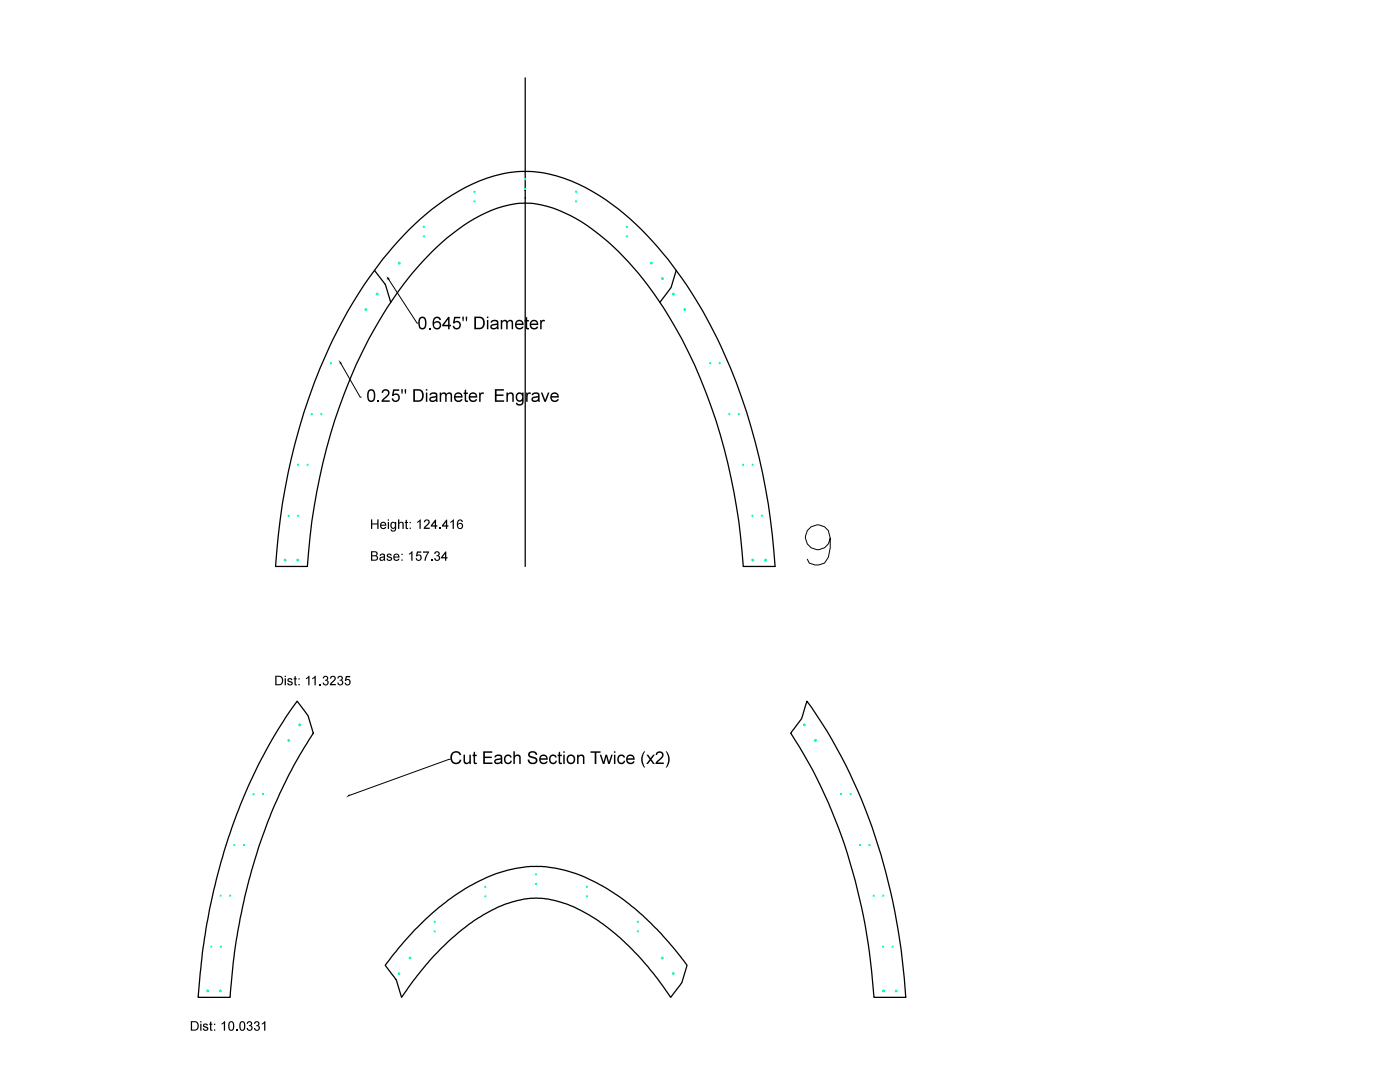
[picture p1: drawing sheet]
<svg xmlns="http://www.w3.org/2000/svg" width="279mm" height="216mm" viewBox="0 0 279 216" stroke-linecap="round" stroke-linejoin="round" font-family="sans-serif">
<path d="M165.7 107.4a2.48 2.48 0 0 1-3.4 2.1 2.48 2.48 0 0 1-1-3.9 2.48 2.48 0 0 1 4 .3l.4 1.5v1.9l-.4 1.9-.8 1.2-1.1 .3h-.8l-1.1-.3-.4-.8" fill="none" stroke="#000" stroke-width=".2"/>
<path d="M104.8 15.5v97.5M104.8 34.2a26.6 26.6 0 0 0-14.7 4.8 62.2 62.2 0 0 0-18.3 19.1 109.6 109.6 0 0 0-15.5 42.5l-.8 6.2-.5 6.2h6.3a112.9 112.9 0 0 1 13-46.7 61.6 61.6 0 0 1 18.2-21.3 22.7 22.7 0 0 1 12.3-4.5M104.8 39.5h.1M104.8 38h.1M148.3 113h6.4" fill="none" stroke="#000" stroke-width=".25"/>
<circle cx="57.6" cy="102.9" r=".13" fill="none" stroke="#0ff" stroke-width=".2"/>
<circle cx="59.5" cy="102.9" r=".13" fill="none" stroke="#0ff" stroke-width=".2"/>
<g fill="none" stroke="#0f0" stroke-width=".2">
<circle cx="56.9" cy="111.8" r=".17"/>
<circle cx="59.4" cy="111.8" r=".17"/>
</g>
<circle cx="59.5" cy="92.8" r=".13" fill="none" stroke="#0ff" stroke-width=".2"/>
<circle cx="61.4" cy="92.8" r=".13" fill="none" stroke="#0ff" stroke-width=".2"/>
<circle cx="62.2" cy="82.6" r=".13" fill="none" stroke="#0ff" stroke-width=".2"/>
<circle cx="64.1" cy="82.6" r=".13" fill="none" stroke="#0ff" stroke-width=".2"/>
<circle cx="66" cy="72.5" r=".13" fill="none" stroke="#0ff" stroke-width=".2"/>
<circle cx="67.9" cy="72.5" r=".13" fill="none" stroke="#0ff" stroke-width=".2"/>
<circle cx="104.8" cy="35.8" r=".13" fill="none" stroke="#0ff" stroke-width=".2"/>
<circle cx="104.8" cy="37.7" r=".13" fill="none" stroke="#0ff" stroke-width=".2"/>
<circle cx="94.7" cy="38.3" r=".13" fill="none" stroke="#0ff" stroke-width=".2"/>
<circle cx="94.7" cy="40.2" r=".13" fill="none" stroke="#0ff" stroke-width=".2"/>
<circle cx="84.6" cy="45.3" r=".13" fill="none" stroke="#0ff" stroke-width=".2"/>
<circle cx="84.6" cy="47.2" r=".13" fill="none" stroke="#0ff" stroke-width=".2"/>
<g fill="none" stroke="#0f0" stroke-width=".2">
<circle cx="75.3" cy="58.7" r=".17"/>
<circle cx="77.5" cy="55.6" r=".17"/>
<circle cx="79.7" cy="52.5" r=".17"/>
<circle cx="73" cy="61.8" r=".17"/>
</g>
<path d="M104.8 34.2a26.6 26.6 0 0 1 14.7 4.8 62.2 62.2 0 0 1 18.3 19.1 109.6 109.6 0 0 1 15.5 42.5l.8 6.2 .6 6.2M104.8 39.5h.1M104.8 38h.1M104.8 40.5a23.2 23.2 0 0 1 13.5 5.3 64.6 64.6 0 0 1 17.8 21.8 114.1 114.1 0 0 1 12.2 45.4" fill="none" stroke="#000" stroke-width=".25"/>
<circle cx="152.1" cy="102.9" r=".13" fill="none" stroke="#0ff" stroke-width=".2"/>
<circle cx="150.2" cy="102.9" r=".13" fill="none" stroke="#0ff" stroke-width=".2"/>
<g fill="none" stroke="#0f0" stroke-width=".2">
<circle cx="150.2" cy="111.8" r=".17"/>
<circle cx="152.8" cy="111.8" r=".17"/>
</g>
<circle cx="150.2" cy="92.8" r=".13" fill="none" stroke="#0ff" stroke-width=".2"/>
<circle cx="148.3" cy="92.8" r=".13" fill="none" stroke="#0ff" stroke-width=".2"/>
<circle cx="147.4" cy="82.6" r=".13" fill="none" stroke="#0ff" stroke-width=".2"/>
<circle cx="145.5" cy="82.6" r=".13" fill="none" stroke="#0ff" stroke-width=".2"/>
<circle cx="143.6" cy="72.5" r=".13" fill="none" stroke="#0ff" stroke-width=".2"/>
<circle cx="141.7" cy="72.5" r=".13" fill="none" stroke="#0ff" stroke-width=".2"/>
<circle cx="115" cy="38.3" r=".13" fill="none" stroke="#0ff" stroke-width=".2"/>
<circle cx="115" cy="40.2" r=".13" fill="none" stroke="#0ff" stroke-width=".2"/>
<circle cx="125.1" cy="45.3" r=".13" fill="none" stroke="#0ff" stroke-width=".2"/>
<circle cx="125.1" cy="47.2" r=".13" fill="none" stroke="#0ff" stroke-width=".2"/>
<g fill="none" stroke="#0f0" stroke-width=".2">
<circle cx="130" cy="52.5" r=".17"/>
<circle cx="132.2" cy="55.6" r=".17"/>
<circle cx="134.4" cy="58.7" r=".17"/>
<circle cx="136.7" cy="61.8" r=".17"/>
</g>
<path d="M74.7 53.9l2.2 2.8 1.1 3.6M135 53.9l-1.1 3.4-2.2 3" fill="none" stroke="#000" stroke-width=".25"/>
<circle cx="42.2" cy="188.9" r=".13" fill="none" stroke="#0ff" stroke-width=".2"/>
<circle cx="44.1" cy="188.9" r=".13" fill="none" stroke="#0ff" stroke-width=".2"/>
<g fill="none" stroke="#0f0" stroke-width=".2">
<circle cx="41.4" cy="197.7" r=".17"/>
<circle cx="44" cy="197.7" r=".17"/>
</g>
<circle cx="44" cy="178.7" r=".13" fill="none" stroke="#0ff" stroke-width=".2"/>
<circle cx="45.9" cy="178.7" r=".13" fill="none" stroke="#0ff" stroke-width=".2"/>
<circle cx="46.8" cy="168.6" r=".13" fill="none" stroke="#0ff" stroke-width=".2"/>
<circle cx="48.7" cy="168.6" r=".13" fill="none" stroke="#0ff" stroke-width=".2"/>
<circle cx="50.6" cy="158.5" r=".13" fill="none" stroke="#0ff" stroke-width=".2"/>
<circle cx="52.5" cy="158.5" r=".13" fill="none" stroke="#0ff" stroke-width=".2"/>
<g fill="none" stroke="#0f0" stroke-width=".2">
<circle cx="57.6" cy="147.7" r=".17"/>
<circle cx="59.8" cy="144.7" r=".17"/>
</g>
<path d="M59.3 139.9l2.1 2.8 1.1 3.6a105.8 105.8 0 0 0-15.8 44.7l-.8 8h-6.4a118.4 118.4 0 0 1 14.9-51.7l2.6-4.2z" fill="none" stroke="#000" stroke-width=".25"/>
<circle cx="107" cy="174.5" r=".13" fill="none" stroke="#0ff" stroke-width=".2"/>
<circle cx="107" cy="176.4" r=".13" fill="none" stroke="#0ff" stroke-width=".2"/>
<circle cx="96.9" cy="177" r=".13" fill="none" stroke="#0ff" stroke-width=".2"/>
<circle cx="96.9" cy="178.9" r=".13" fill="none" stroke="#0ff" stroke-width=".2"/>
<circle cx="86.7" cy="183.9" r=".13" fill="none" stroke="#0ff" stroke-width=".2"/>
<circle cx="86.7" cy="185.8" r=".13" fill="none" stroke="#0ff" stroke-width=".2"/>
<g fill="none" stroke="#0f0" stroke-width=".2">
<circle cx="79.6" cy="194.3" r=".17"/>
<circle cx="81.8" cy="191.2" r=".17"/>
</g>
<circle cx="117.1" cy="177" r=".13" fill="none" stroke="#0ff" stroke-width=".2"/>
<circle cx="117.1" cy="178.9" r=".13" fill="none" stroke="#0ff" stroke-width=".2"/>
<circle cx="127.3" cy="183.9" r=".13" fill="none" stroke="#0ff" stroke-width=".2"/>
<circle cx="127.3" cy="185.8" r=".13" fill="none" stroke="#0ff" stroke-width=".2"/>
<g fill="none" stroke="#0f0" stroke-width=".2">
<circle cx="132.2" cy="191.2" r=".17"/>
<circle cx="134.4" cy="194.3" r=".17"/>
</g>
<path d="M82.8 185.5a42.8 42.8 0 0 1 17.3-11.5 22.6 22.6 0 0 1 17.5 1.5 51.5 51.5 0 0 1 18.1 15.3l1.4 1.8-1.1 3.6-2.1 2.8a53 53 0 0 0-16.8-16.7 18.9 18.9 0 0 0-11-3.1 23.2 23.2 0 0 0-12 4.9 55.5 55.5 0 0 0-14 14.9l-1.1-3.6-2.1-2.8 2.9-3.7z" fill="none" stroke="#000" stroke-width=".25"/>
<circle cx="178.1" cy="188.9" r=".13" fill="none" stroke="#0ff" stroke-width=".2"/>
<circle cx="176.2" cy="188.9" r=".13" fill="none" stroke="#0ff" stroke-width=".2"/>
<g fill="none" stroke="#0f0" stroke-width=".2">
<circle cx="176.3" cy="197.7" r=".17"/>
<circle cx="178.9" cy="197.7" r=".17"/>
</g>
<circle cx="176.3" cy="178.7" r=".13" fill="none" stroke="#0ff" stroke-width=".2"/>
<circle cx="174.4" cy="178.7" r=".13" fill="none" stroke="#0ff" stroke-width=".2"/>
<circle cx="173.5" cy="168.6" r=".13" fill="none" stroke="#0ff" stroke-width=".2"/>
<circle cx="171.6" cy="168.6" r=".13" fill="none" stroke="#0ff" stroke-width=".2"/>
<circle cx="169.8" cy="158.5" r=".13" fill="none" stroke="#0ff" stroke-width=".2"/>
<circle cx="167.9" cy="158.5" r=".13" fill="none" stroke="#0ff" stroke-width=".2"/>
<g fill="none" stroke="#0f0" stroke-width=".2">
<circle cx="160.5" cy="144.7" r=".17"/>
<circle cx="162.7" cy="147.7" r=".17"/>
</g>
<path d="M161 139.9a105 105 0 0 1 17.6 41.9 126.8 126.8 0 0 1 2.2 17.2h-6.3a117 117 0 0 0-10.7-42 101.3 101.3 0 0 0-6-10.7l2.1-2.8z" fill="none" stroke="#000" stroke-width=".25"/>
<g fill="#000">
<path d="M76.4 77.8a.83 .83 0 0 1 1.3 .2 .83 .83 0 0 1-.5 1.2l-.7 .7h1.3v.3h-1.7l.4-.7a1.63 1.63 0 0 0 .9-1.3l-.4-.3a.46 .46 0 0 0-.6 .5h-.2zM78.5 77.7h1.2v.3h-1l-.1 .7a.82 .82 0 0 1 1.1 .4 .82 .82 0 0 1-.5 1.1 .82 .82 0 0 1-1-.7h.3a.55 .55 0 0 0 .8 .3 .55 .55 0 0 0 .1-.9 .55 .55 0 0 0-.9 .1h-.3zM85.6 65.4h.3v.3h-.3zM90.6 63.2h1.3v.3h-1l-.1 .7a.82 .82 0 0 1 1.1 .4 .82 .82 0 0 1-.5 1.1 .82 .82 0 0 1-1.1-.7h.3a.55 .55 0 0 0 .8 .3 .55 .55 0 0 0 .1-.9 .55 .55 0 0 0-.8 .2l-.3-.1zM92.7 77.9l.3-.2v.6h.4v.3h-.4v1.1l.1 .2h.3v.3a.46 .46 0 0 1-.5 0 .46 .46 0 0 1-.2-.5v-1.1h-.2v-.3h.2zM99.9 63.8h.3v.3a.57 .57 0 0 1 .6-.3 .57 .57 0 0 1 .5 .4 .59 .59 0 0 1 .7-.4 .59 .59 0 0 1 .4 .6v1.3h-.3v-1.1a.41 .41 0 0 0-.4-.5 .41 .41 0 0 0-.4 .5v1.1h-.3v-1.2a.43 .43 0 0 0-.5-.4 .43 .43 0 0 0-.3 .7v.9h-.3zM104.9 63.4l.3-.2v.6h.3v.3h-.3v1.1l.1 .2h.2l.1 .3a.46 .46 0 0 1-.5 0 .46 .46 0 0 1-.2-.5v-1.1h-.2v-.3h.2zM107.8 63.8h.3v.3l.2-.2 .3-.1 .2 .1-.1 .3a.4 .4 0 0 0-.5 0 .4 .4 0 0 0-.1 .5v1h-.3zM75.4 79.9h.3v.3h-.3zM87.8 78.3h.2v.3a.57 .57 0 0 1 .6-.3 .57 .57 0 0 1 .5 .3 .59 .59 0 0 1 .7-.3 .59 .59 0 0 1 .4 .6v1.3h-.3v-1.2a.41 .41 0 0 0-.4-.4 .41 .41 0 0 0-.4 .5v1.1h-.3v-1.2a.43 .43 0 0 0-.5-.4 .43 .43 0 0 0-.3 .6v1h-.2zM95.6 78.3h.3v.3l.2-.3h.3l.2 .1-.1 .3a.4 .4 0 0 0-.5 0 .4 .4 0 0 0-.1 .5v1h-.3zM98.8 77.7h1.8v.2h-1.5v.8h1.4v.3h-1.4v.9h1.5v.3h-1.8z"/>
<path d="M101.1 78.3h.3v.3a.63 .63 0 0 1 .7-.3 .63 .63 0 0 1 .4 .7v1.2h-.3v-1.1a.46 .46 0 0 0-.5-.5 .46 .46 0 0 0-.3 .6v1h-.3zM105 78.3h.3v.3l.2-.3h.3l.2 .1-.1 .3a.4 .4 0 0 0-.5 0 .4 .4 0 0 0-.1 .5v1h-.3zM107.9 78.3h.3l.6 1.5 .5-1.5h.4l-.7 1.9h-.4zM74 103.6h.3v.8h1v-.8h.2v1.9h-.2v-.8h-1v.8h-.3zM77.3 110.6l.1-.1a.55 .55 0 0 1 .8 .3l-.3 .1a.23 .23 0 0 0-.2-.3 .23 .23 0 0 0-.2 .4h.1a.53 .53 0 0 1 .6 .7 .53 .53 0 0 1-.9 .1l-.2-.3 .3-.1a.28 .28 0 0 0 .3 .4 .28 .28 0 0 0 .2-.4 .56 .56 0 0 1-.5-.2 .56 .56 0 0 1-.1-.6zM79.4 103.6h.3v.7a.49 .49 0 0 1 .6-.2 .49 .49 0 0 1 .3 .5v.9h-.3v-.8a.33 .33 0 0 0-.4-.4 .33 .33 0 0 0-.2 .5v.7h-.3zM80.9 103.8l.3-.1v.4h.2v.3h-.2v.8l.3 .4a.35 .35 0 0 1-.4-.1 .35 .35 0 0 1-.2-.3v-.8h-.1zM81.6 110.5l.7-.5v1.9h-.2v-1.5l-.5 .3zM83.2 110h.9v.3h-.7l-.1 .4a.62 .62 0 0 1 .9 .7 .62 .62 0 0 1-.9 .5l-.3-.5h.2a.41 .41 0 0 0 .5 .2 .41 .41 0 0 0 .3-.4 .41 .41 0 0 0-.4-.4l-.4 .2h-.2zM83.3 104.1l.7-.5v1.9h-.3v-1.4l-.4 .2zM84.4 110h1.2l-.5 1.2-.1 .7h-.3l.1-.5 .6-1.1h-1zM84.8 103.8a.61 .61 0 0 1 .9 .1 .61 .61 0 0 1-.3 .9l-.5 .5h.9v.2h-1.2l.1-.4a1.17 1.17 0 0 0 .7-1.2h-.4l-.2 .3h-.2z"/>
<path d="M86 111.6h.3v.3h-.3zM86.8 110.1a.51 .51 0 0 1 .8 0 .51 .51 0 0 1-.1 .8 .58 .58 0 0 1 0 1 .58 .58 0 0 1-.9-.5l.3-.1a.36 .36 0 0 0 .4 .4 .36 .36 0 0 0 .3-.5 .36 .36 0 0 0-.5-.2v-.2a.32 .32 0 0 0 .4-.3 .32 .32 0 0 0-.3-.3 .32 .32 0 0 0-.3 .3h-.3zM87.7 105.3h.2v.2h-.2zM89.9 104.1l.7-.5v1.9h-.3v-1.4l-.4 .2zM57.4 135.5l.2-.1a.55 .55 0 0 1 .8 .3h-.3a.23 .23 0 0 0-.3-.2 .23 .23 0 0 0-.1 .3h.1a.53 .53 0 0 1 .6 .7 .53 .53 0 0 1-.9 .2l-.2-.4h.3a.28 .28 0 0 0 .3 .3 .28 .28 0 0 0 .2-.4 .56 .56 0 0 1-.6-.1 .56 .56 0 0 1-.1-.6zM58.8 135l.2-.1v.4h.2v.3h-.2v.8l.3 .4a.35 .35 0 0 1-.4-.1 .35 .35 0 0 1-.1-.3v-.8h-.2zM61.1 135.3l.7-.5v1.9h-.3v-1.4l-.4 .2zM62.3 135.3l.7-.5v1.9h-.2v-1.4l-.5 .2zM63.8 136.5h.2v.2h-.2zM64.6 135a.51 .51 0 0 1 .8 0 .51 .51 0 0 1-.1 .7 .58 .58 0 0 1 0 1 .58 .58 0 0 1-.9-.5h.2a.36 .36 0 0 0 .5 .3 .36 .36 0 0 0 .2-.4 .36 .36 0 0 0-.4-.2v-.3a.31 .31 0 0 0 .4-.2 .31 .31 0 0 0-.4-.4 .31 .31 0 0 0-.3 .4l-.2-.1zM66 135a.61 .61 0 0 1 1 .1 .61 .61 0 0 1-.4 .9l-.5 .5h.9v.2h-1.2l.2-.4a1.17 1.17 0 0 0 .7-1.2h-.4l-.2 .3h-.2zM67.5 135a.51 .51 0 0 1 .8 0 .51 .51 0 0 1-.1 .7 .58 .58 0 0 1 0 1 .58 .58 0 0 1-.9-.5h.3a.36 .36 0 0 0 .4 .3 .36 .36 0 0 0 .3-.4 .36 .36 0 0 0-.5-.2v-.3a.31 .31 0 0 0 .4-.2 .31 .31 0 0 0-.3-.4 .31 .31 0 0 0-.3 .4l-.3-.1z"/>
<path d="M69 134.9h.9v.2h-.7l-.1 .5a.62 .62 0 0 1 .9 .6 .62 .62 0 0 1-.9 .5l-.3-.5h.2a.41 .41 0 0 0 .5 .3 .41 .41 0 0 0 .3-.5 .41 .41 0 0 0-.4-.3l-.3 .2h-.3zM90.3 150.1a1.09 1.09 0 0 1 1.7 .5l-.3 .1a.82 .82 0 0 0-1.1-.4 .82 .82 0 0 0-.4 1.1 .78 .78 0 0 0 .7 .8 .78 .78 0 0 0 .9-.6h.3a1.16 1.16 0 0 1-1.5 .8 1.16 1.16 0 0 1-.7-1.5zM92.5 150.6h.3v1a.46 .46 0 0 0 .5 .6 .46 .46 0 0 0 .4-.6v-1h.3v1.8h-.3v-.3a.62 .62 0 0 1-.8 .4 .62 .62 0 0 1-.4-.8zM94.5 150.1l.3-.2v.7h.3v.3h-.3v1l.1 .3h.2l.1 .3a.46 .46 0 0 1-.5-.1 .46 .46 0 0 1-.2-.5v-1h-.2v-.3h.2zM96.4 149.9h1.8v.3h-1.4v.8h1.4v.3h-1.4v.8h1.5v.3h-1.9zM100.8 150.7a.76 .76 0 0 1 1.3 .4l-.3 .1a.55 .55 0 0 0-.7-.3 .55 .55 0 0 0-.2 .8 .5 .5 0 0 0 .5 .5 .5 .5 0 0 0 .5-.4h.3a.85 .85 0 0 1-1.2 .6 .85 .85 0 0 1-.4-1.2zM102.5 149.9h.3v.9a.64 .64 0 0 1 .7-.2 .64 .64 0 0 1 .4 .7v1.1h-.3v-1.1a.45 .45 0 0 0-.5-.4 .45 .45 0 0 0-.3 .5v1h-.3zM105.6 150.1a1.01 1.01 0 0 1 1.6 .5h-.3a.58 .58 0 0 0-.6-.4 .58 .58 0 0 0-.6 .5l.2 .1a1.42 1.42 0 0 1 1.4 .9 1 1 0 0 1-1.1 .8 1 1 0 0 1-.9-.9h.3a.62 .62 0 0 0 .7 .6 .62 .62 0 0 0 .6-.7l-.3-.1a.94 .94 0 0 1-1.1-1.2zM109.8 150.7a.76 .76 0 0 1 1.3 .4l-.3 .1a.55 .55 0 0 0-.8-.3 .55 .55 0 0 0-.1 .8 .5 .5 0 0 0 .5 .5 .5 .5 0 0 0 .5-.4h.3a.85 .85 0 0 1-1.2 .6 .85 .85 0 0 1-.4-1.2zM111.5 150.1l.3-.2v.7h.3v.3h-.3v1l.1 .3h.2l.1 .3a.46 .46 0 0 1-.6-.1 .46 .46 0 0 1-.1-.5v-1h-.2v-.3h.2zM115.2 150.6h.3v.3a.63 .63 0 0 1 .7-.3 .63 .63 0 0 1 .4 .7v1.1h-.3v-1.1a.46 .46 0 0 0-.5-.5 .46 .46 0 0 0-.3 .6v1h-.3zM117.8 149.9h2.1v.3h-.9v2.2h-.3v-2.2h-.9z"/>
<path d="M119.7 150.6h.3l.4 1.5 .4-1.5h.4l.3 1.4 .5-1.4h.3l-.6 1.8h-.3l-.4-1.4-.4 1.4h-.3zM123.5 150.7a.76 .76 0 0 1 1.2 .4l-.3 .1a.55 .55 0 0 0-.7-.3 .55 .55 0 0 0-.2 .8 .5 .5 0 0 0 .5 .5 .5 .5 0 0 0 .5-.4h.3a.85 .85 0 0 1-1.2 .6 .85 .85 0 0 1-.4-1.2zM128.5 149.9h.3l-.3 .5a2.84 2.84 0 0 0 .3 2.8h-.3a2.54 2.54 0 0 1 0-3.3zM129 150.6h.4l.4 .7 .5-.7h.4l-.7 .9 .7 .9h-.4l-.5-.6-.5 .6h-.3l.7-.9zM131.1 150.1a.83 .83 0 0 1 1.3 .2 .83 .83 0 0 1-.5 1.2l-.7 .6h1.3v.3h-1.7l.4-.6a1.63 1.63 0 0 0 .9-1.3l-.5-.3a.46 .46 0 0 0-.5 .5l-.3-.1zM132.9 149.9h.2a2.54 2.54 0 0 1 0 3.3h-.2a2.87 2.87 0 0 0 0-3.3zM40.6 204.4l.1-.1a.55 .55 0 0 1 .8 .3h-.2a.23 .23 0 0 0-.3-.2 .23 .23 0 0 0-.2 .3l.1 .1a.53 .53 0 0 1 .7 .6 .53 .53 0 0 1-1 .2l-.1-.4h.2a.28 .28 0 0 0 .3 .3 .28 .28 0 0 0 .2-.3 .56 .56 0 0 1-.5-.2 .56 .56 0 0 1-.1-.6zM41.9 203.9l.3-.1v.5h.2v.2h-.2v.8l.2 .4a.35 .35 0 0 1-.4-.1 .35 .35 0 0 1-.1-.3v-.8h-.1zM44.2 204.2l.7-.4v1.9h-.2v-1.5l-.5 .3zM47.1 205.4h.3v.3h-.3zM49.4 203.9a.51 .51 0 0 1 .8 0 .51 .51 0 0 1-.1 .7 .58 .58 0 0 1 0 1 .58 .58 0 0 1-.9-.5h.3a.36 .36 0 0 0 .4 .4 .36 .36 0 0 0 .3-.5 .36 .36 0 0 0-.5-.2v-.2a.31 .31 0 0 0 .4-.3 .31 .31 0 0 0-.3-.4 .31 .31 0 0 0-.3 .4h-.3zM50.9 203.9a.51 .51 0 0 1 .7 0 .51 .51 0 0 1-.1 .7 .58 .58 0 0 1 0 1 .58 .58 0 0 1-.8-.5h.2a.36 .36 0 0 0 .4 .4 .36 .36 0 0 0 .3-.5 .36 .36 0 0 0-.5-.2l.1-.2a.31 .31 0 0 0 .3-.3 .31 .31 0 0 0-.3-.4 .31 .31 0 0 0-.3 .4h-.2z"/>
<path d="M52.3 204.2l.7-.4v1.9h-.3v-1.5l-.4 .3z"/>
<path d="M73.5 77.9a.82 .82 0 0 1 1-.1 .82 .82 0 0 1 .4 .9 1.09 1.09 0 0 1-.8 1.5 1.13 1.13 0 0 1-.8-1.5zM73.7 78.1a1.46 1.46 0 0 0 .2 1.8h.3a1.42 1.42 0 0 0 0-1.9z"/>
<path d="M80.1 77.7h.3l-.1 .9h-.1zM80.8 77.7h.3l-.1 .9h-.2z"/>
<path d="M83.7 63.4a.82 .82 0 0 1 1-.1 .82 .82 0 0 1 .4 .9 1.1 1.1 0 0 1-.8 1.5 1.13 1.13 0 0 1-.8-1.5zM83.9 63.6a1.46 1.46 0 0 0 .3 1.8h.2a1.42 1.42 0 0 0 0-1.9z"/>
<path d="M85 77.7h.3v.2h-.3zM85 78.3h.3v1.9h-.3z"/>
<path d="M85.8 78.5a.85 .85 0 0 1 1.1-.2 .85 .85 0 0 1 .4 1.1l.1 .8h-.3l-.1-.2a.7 .7 0 0 1-.9 .3 .7 .7 0 0 1-.4-.9l.4-.2 .9-.2a.52 .52 0 0 0-.5-.5 .52 .52 0 0 0-.5 .4l-.3-.1zM86 79.5v.1a.55 .55 0 0 0 .6 .3 .55 .55 0 0 0 .4-.6z"/>
<path d="M86.6 63.5a.78 .78 0 0 1 .8-.3 .78 .78 0 0 1 .6 .6l-.3 .1a.56 .56 0 0 0-.7-.4 .56 .56 0 0 0-.4 .7v.2a.82 .82 0 0 1 1.3 0 .82 .82 0 0 1-.2 1.3 .82 .82 0 0 1-1.2-.4l-.2-1.1zM86.6 64.9a.6 .6 0 0 0 1.2 0 .6 .6 0 0 0-1.2 0z"/>
<path d="M89.5 63.2h.2v1.6h.3v.3h-.3v.6h-.3v-.6h-1.1v-.3zM89.4 63.7l-.8 1.1h.8z"/>
<path d="M90.8 78.5a.87 .87 0 0 1 1.1-.1 .87 .87 0 0 1 .4 .9h-1.4a.6 .6 0 0 0 .4 .6 .6 .6 0 0 0 .7-.3l.3 .1a.95 .95 0 0 1-1.4 .3 .95 .95 0 0 1-.1-1.5zM91.1 78.7l-.2 .3h1.1l-.1-.3-.3-.1z"/>
<path d="M92.3 63.2h.3l-.1 .9h-.2zM92.9 63.2h.3v.9h-.2z"/>
<path d="M94.7 63.2h.8a1.26 1.26 0 0 1 1.3 1.2 1.26 1.26 0 0 1-1.2 1.3h-.9zM95 63.5v1.9h.5a.97 .97 0 0 0 .9-1 .97 .97 0 0 0-.9-.9z"/>
<path d="M93.8 78.5a.87 .87 0 0 1 1-.1 .87 .87 0 0 1 .4 .9h-1.4a.6 .6 0 0 0 .5 .6 .6 .6 0 0 0 .7-.3l.2 .1a.95 .95 0 0 1-1.4 .3 .95 .95 0 0 1 0-1.5zM94 78.7l-.2 .3h1.2l-.2-.3-.2-.1z"/>
<path d="M97.2 63.2h.3v.3h-.3zM97.2 63.8h.3v1.9h-.3z"/>
<path d="M98 64a.85 .85 0 0 1 1.1-.2 .85 .85 0 0 1 .4 1.1l.1 .8h-.3l-.1-.2a.7 .7 0 0 1-.9 .3 .7 .7 0 0 1-.4-.8l.4-.3 .9-.2a.52 .52 0 0 0-.5-.4 .52 .52 0 0 0-.5 .3h-.3zM98.2 65.1h-.1a.55 .55 0 0 0 .7 .3 .55 .55 0 0 0 .4-.6z"/>
<path d="M103 64.1a.87 .87 0 0 1 1.1-.2 .87 .87 0 0 1 .4 1h-1.4a.6 .6 0 0 0 .4 .5 .6 .6 0 0 0 .7-.2h.3a.95 .95 0 0 1-1.4 .3 .95 .95 0 0 1-.1-1.4zM103.3 64.2l-.2 .4h1.1l-.1-.3-.3-.2z"/>
<path d="M106 64.1a.87 .87 0 0 1 1-.2 .87 .87 0 0 1 .4 1h-1.4a.6 .6 0 0 0 .5 .5 .6 .6 0 0 0 .6-.2h.3a.95 .95 0 0 1-1.4 .3 .95 .95 0 0 1 0-1.4zM106.2 64.2l-.2 .4h1.1l-.1-.3-.3-.2z"/>
<path d="M106.2 78.5a.85 .85 0 0 1 1.1-.2 .85 .85 0 0 1 .4 1.1l.1 .8h-.3l-.1-.2a.7 .7 0 0 1-.9 .3 .7 .7 0 0 1-.4-.9l.4-.2 .9-.2a.52 .52 0 0 0-.5-.5 .52 .52 0 0 0-.5 .4l-.3-.1zM106.4 79.5v.1a.55 .55 0 0 0 .6 .3 .55 .55 0 0 0 .4-.6z"/>
<path d="M110.1 78.5a.87 .87 0 0 1 1-.1 .87 .87 0 0 1 .4 .9h-1.4a.6 .6 0 0 0 .5 .6 .6 .6 0 0 0 .6-.3l.3 .1a.95 .95 0 0 1-1.4 .3 .95 .95 0 0 1 0-1.5zM110.3 78.7l-.2 .3h1.1l-.1-.3-.2-.1z"/>
<path d="M82.5 77.7h.8a1.26 1.26 0 0 1 1.3 1.2 1.26 1.26 0 0 1-1.2 1.3h-.9zM82.8 77.9v2h.6a.97 .97 0 0 0 .8-1 .97 .97 0 0 0-.9-1z"/>
<path d="M103.2 78.5l.5-.2 .5 .2v-.2h.3v1.6a.8 .8 0 0 1-.6 1 .8 .8 0 0 1-.9-.6l.2 .1a.53 .53 0 0 0 .7 .2 .53 .53 0 0 0 .3-.6 .9 .9 0 0 1-1.2-.3 .9 .9 0 0 1 .2-1.2zM103.3 78.7a.59 .59 0 0 0 0 .9 .59 .59 0 0 0 .8 0 .59 .59 0 0 0 0-.8 .59 .59 0 0 0-.8-.1z"/>
<path d="M74 110h.7a.48 .48 0 0 1 .6 .3 .48 .48 0 0 1-.2 .6 .54 .54 0 0 1 .3 .7 .54 .54 0 0 1-.6 .3h-.8zM74.3 110.2v.6h.4a.32 .32 0 0 0 .4-.3 .32 .32 0 0 0-.4-.3zM74.3 111v.7h.6a.35 .35 0 0 0 .3-.5 .35 .35 0 0 0-.5-.2z"/>
<path d="M75.9 110.6a.6 .6 0 0 1 .7-.1 .6 .6 0 0 1 .2 .8l.1 .6h-.2l-.1-.2a.46 .46 0 0 1-.8 .1 .46 .46 0 0 1 .4-.7l.4-.1a.3 .3 0 0 0-.3-.3 .3 .3 0 0 0-.3 .2h-.2zM76 111.4a.29 .29 0 0 0 .3 .4 .29 .29 0 0 0 .3-.4v-.2z"/>
<path d="M76 104.3a.64 .64 0 0 1 .8-.1 .64 .64 0 0 1 .3 .7h-1a.39 .39 0 0 0 .3 .5 .39 .39 0 0 0 .4-.3l.3 .1a.71 .71 0 0 1-1.1 .2 .71 .71 0 0 1 0-1.1zM76.2 104.4l-.1 .3h.7l-.2-.4z"/>
<path d="M77.4 103.6h.2v.3h-.2zM77.4 104.1h.2v1.4h-.2z"/>
<path d="M78.1 104.2l.5-.1 .2 .2v-.2h.3v1.2a.58 .58 0 0 1-.5 .8 .58 .58 0 0 1-.7-.5l.3 .1a.35 .35 0 0 0 .5 .1 .35 .35 0 0 0 .1-.4 .67 .67 0 0 1-.9-.3 .67 .67 0 0 1 .2-.9zM78.2 104.4v.6l.1 .3a.47 .47 0 0 0 .5-.5 .47 .47 0 0 0-.5-.5z"/>
<path d="M78.7 110.7a.64 .64 0 0 1 .7-.2 .64 .64 0 0 1 .3 .8h-1a.39 .39 0 0 0 .3 .4 .39 .39 0 0 0 .5-.2h.2a.71 .71 0 0 1-1.1 .3 .71 .71 0 0 1 .1-1.1zM78.8 110.8l-.1 .2h.8l-.2-.3z"/>
<path d="M80.1 110.5h.3v.2h-.3zM80.1 111.6h.3v.3h-.3z"/>
<path d="M81.7 104.1h.3v.3h-.3zM81.7 105.3h.3v.2h-.3z"/>
<path d="M86.9 103.7h.1v1.1h.3v.3h-.3v.4h-.2v-.4h-.8v-.3zM86.8 104.2l-.5 .6h.5z"/>
<path d="M88.9 110h.2v1.2h.2v.2h-.2v.5h-.3v-.5h-.8v-.2zM88.8 110.5l-.5 .7h.5z"/>
<path d="M89.1 103.7h.1v1.1h.3v.3h-.3v.4h-.2v-.4h-.8v-.3zM89 104.2l-.5 .6h.5z"/>
<path d="M91.4 103.9l.4-.3a.52 .52 0 0 1 .6 .5h-.3a.36 .36 0 0 0-.4-.2 .36 .36 0 0 0-.3 .4v.3a.61 .61 0 0 1 .9 0 .61 .61 0 0 1-.1 .9 .61 .61 0 0 1-.8-.1l-.2-.7zM91.4 105a.41 .41 0 0 0 .8 0 .41 .41 0 0 0-.8 0z"/>
<path d="M54.9 134.8h.7a.95 .95 0 0 1 .9 1 .95 .95 0 0 1-.9 .9h-.7zM55.2 135.1v1.4h.4a.74 .74 0 0 0 .7-.7 .74 .74 0 0 0-.7-.7z"/>
<path d="M56.8 134.8h.3v.3h-.3zM56.8 135.3h.3v1.4h-.3z"/>
<path d="M59.6 135.3h.2v.3h-.2zM59.6 136.5h.2v.2h-.2z"/>
<path d="M98.8 150.8a.85 .85 0 0 1 1.1-.2 .85 .85 0 0 1 .3 1l.1 .8h-.3l-.1-.2a.7 .7 0 0 1-.8 .3 .7 .7 0 0 1-.4-.8l.4-.3 .8-.1a.52 .52 0 0 0-.4-.5 .52 .52 0 0 0-.6 .3h-.2zM99 151.8l-.1 .1a.55 .55 0 0 0 .7 .3 .55 .55 0 0 0 .3-.6z"/>
<path d="M107.8 150.8a.87 .87 0 0 1 1.1-.2 .87 .87 0 0 1 .4 1h-1.4a.6 .6 0 0 0 .4 .6 .6 .6 0 0 0 .7-.3h.3a.95 .95 0 0 1-1.4 .4 .95 .95 0 0 1-.1-1.5zM108.1 151l-.2 .3h1.1l-.1-.3-.3-.1z"/>
<path d="M112.4 149.9h.3v.3h-.3zM112.4 150.6h.3v1.8h-.3z"/>
<path d="M113.4 150.8a.92 .92 0 0 1 1.3 .1 .92 .92 0 0 1-.2 1.3 .92 .92 0 0 1-1.3-.2l-.1-.8zM113.5 151a.63 .63 0 0 0 0 1 .63 .63 0 0 0 .9-.1 .63 .63 0 0 0 0-.9 .63 .63 0 0 0-.9 0z"/>
<path d="M122.5 149.9h.3v.3h-.3zM122.5 150.6h.3v1.8h-.3z"/>
<path d="M125.2 150.8a.87 .87 0 0 1 1-.2 .87 .87 0 0 1 .5 1h-1.5a.6 .6 0 0 0 .5 .6 .6 .6 0 0 0 .7-.3h.3a.95 .95 0 0 1-1.5 .4 .95 .95 0 0 1 0-1.5zM125.4 151l-.2 .3h1.2l-.2-.3-.2-.1z"/>
<path d="M38.1 203.8h.6a.95 .95 0 0 1 1 .9 .95 .95 0 0 1-.9 1h-.7zM38.3 204v1.4h.4a.74 .74 0 0 0 .7-.7 .74 .74 0 0 0-.7-.7z"/>
<path d="M40 203.8h.2v.2h-.2zM40 204.3h.2v1.4h-.2z"/>
<path d="M42.7 204.3h.3v.2h-.3zM42.7 205.4h.3v.3h-.3z"/>
<path d="M45.8 203.9a.67 .67 0 0 1 .8 .1 .67 .67 0 0 1 .2 .7 .64 .64 0 0 1-.3 .9 .64 .64 0 0 1-.9-.3v-1zM45.9 204.1a1.06 1.06 0 0 0 .2 1.4 .99 .99 0 0 0 0-1.5z"/>
<path d="M48 203.9a.67 .67 0 0 1 .8 .1 .67 .67 0 0 1 .2 .7 .64 .64 0 0 1-.3 .9 .64 .64 0 0 1-.9-.3v-1zM48.1 204.1a1.06 1.06 0 0 0 .3 1.4 .99 .99 0 0 0 0-1.5z"/>
</g>
<path d="M77.5 55.6l.1 .1zM67.9 72.3l.1 .1zM69.6 158.8v-.1z" fill="#000" stroke="#000" stroke-width=".2"/>
<path d="M77.5 55.7l5.7 8.8h.2M67.9 72.4l4 6.8h.2M89.8 151.5l-20.2 7.2" fill="none" stroke="#000" stroke-width=".2"/>
</svg>
